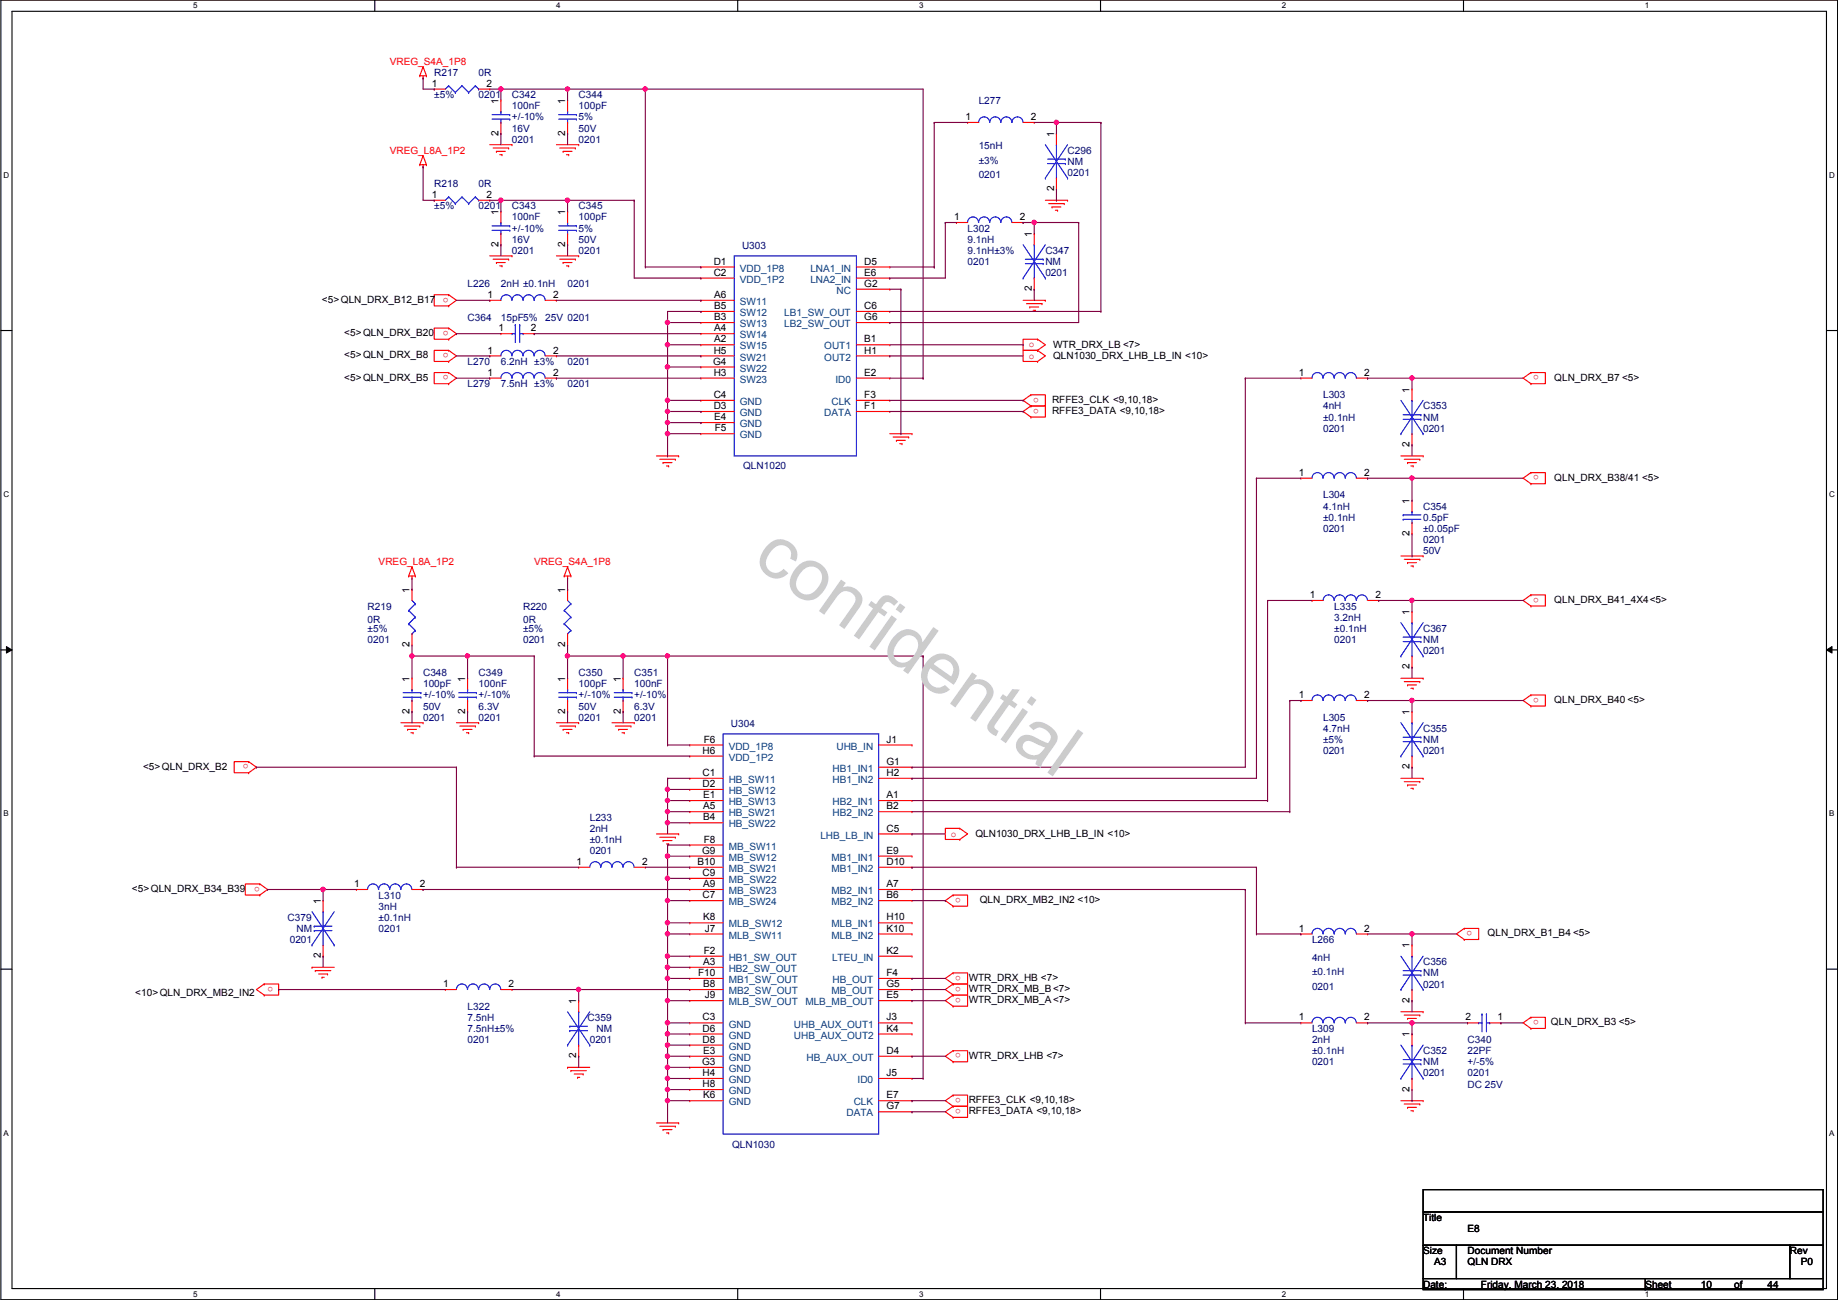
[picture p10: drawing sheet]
<svg xmlns="http://www.w3.org/2000/svg" width="420mm" height="297mm" viewBox="0 0 420 297" stroke-linecap="round" stroke-linejoin="round" font-family="sans-serif">
<defs><g id="words">
<text font-size="16.9" fill="#ccc" x="171.7" y="128.6" transform="rotate(35 171.7 128.6)">confidential</text>
<g font-size="2.3" fill="#f00">
<text x="89.1" y="14.8">VREG_S4A_1P8</text>
<text x="89.1" y="35.1">VREG_L8A_1P2</text>
<text x="102.6" y="68" transform="rotate(180 102.6 68)">o</text>
<text x="102.6" y="75.6" transform="rotate(180 102.6 75.6)">o</text>
<text x="102.6" y="80.7" transform="rotate(180 102.6 80.7)">o</text>
<text x="235.2" y="79.4">o</text>
<text x="235.2" y="81.9">o</text>
<text x="102.6" y="85.8" transform="rotate(180 102.6 85.8)">o</text>
<text x="351.7" y="85.8" transform="rotate(180 351.7 85.8)">o</text>
<text x="237.4" y="90.8" transform="rotate(180 237.4 90.8)">o</text>
<text x="237.4" y="93.4" transform="rotate(180 237.4 93.4)">o</text>
<text x="351.7" y="108.6" transform="rotate(180 351.7 108.6)">o</text>
<text x="86.6" y="129.1">VREG_L8A_1P2</text>
<text x="122.1" y="129.1">VREG_S4A_1P8</text>
<text x="351.7" y="136.6" transform="rotate(180 351.7 136.6)">o</text>
<text x="351.7" y="159.4" transform="rotate(180 351.7 159.4)">o</text>
<text x="56.8" y="174.7" transform="rotate(180 56.8 174.7)">o</text>
<text x="217.4" y="191.1">o</text>
<text x="59.4" y="202.6" transform="rotate(180 59.4 202.6)">o</text>
<text x="219.7" y="205.1" transform="rotate(180 219.7 205.1)">o</text>
<text x="336.5" y="212.8" transform="rotate(180 336.5 212.8)">o</text>
<text x="62.4" y="225.5" transform="rotate(180 62.4 225.5)">o</text>
<text x="219.7" y="222.9" transform="rotate(180 219.7 222.9)">o</text>
<text x="219.7" y="225.5" transform="rotate(180 219.7 225.5)">o</text>
<text x="219.7" y="228" transform="rotate(180 219.7 228)">o</text>
<text x="351.7" y="233.1" transform="rotate(180 351.7 233.1)">o</text>
<text x="219.7" y="240.7" transform="rotate(180 219.7 240.7)">o</text>
<text x="219.7" y="250.9" transform="rotate(180 219.7 250.9)">o</text>
<text x="219.7" y="253.4" transform="rotate(180 219.7 253.4)">o</text>
</g>
<g font-size="2.3" fill="#000080">
<text x="99.3" y="17.4">R217</text>
<text x="109.4" y="17.4">0R</text>
<text x="99.3" y="22.4">±5%</text>
<text x="109.4" y="22.4">0201</text>
<text x="117" y="22.4">C342</text>
<text x="132.3" y="22.4">C344</text>
<text x="223.7" y="23.7">L277</text>
<text x="117" y="25">100nF</text>
<text x="117" y="27.5">+/-10%</text>
<text x="132.3" y="25">100pF</text>
<text x="132.3" y="27.5">5%</text>
<text x="117" y="32.6">0201</text>
<text x="117" y="30.1">16V</text>
<text x="132.3" y="32.6">0201</text>
<text x="132.3" y="30.1">50V</text>
<text x="223.7" y="34.1">15nH</text>
<text x="244" y="35.1">C296</text>
<text x="223.7" y="37.4">±3%</text>
<text x="223.7" y="40.7">0201</text>
<text x="244" y="37.7">NM</text>
<text x="244" y="40.2">0201</text>
<text x="99.3" y="42.8">R218</text>
<text x="99.3" y="47.8">±5%</text>
<text x="109.4" y="42.8">0R</text>
<text x="109.4" y="47.8">0201</text>
<text x="117" y="47.8">C343</text>
<text x="132.3" y="47.8">C345</text>
<text x="117" y="50.4">100nF</text>
<text x="117" y="52.9">+/-10%</text>
<text x="132.3" y="50.4">100pF</text>
<text x="132.3" y="52.9">5%</text>
<text x="221.2" y="52.9">L302</text>
<text x="117" y="58">0201</text>
<text x="117" y="55.5">16V</text>
<text x="132.3" y="58">0201</text>
<text x="132.3" y="55.5">50V</text>
<text x="169.6" y="57">U303</text>
<text x="221.2" y="55.5">9.1nH</text>
<text x="221.2" y="58">9.1nH±3%</text>
<text x="239" y="58">C347</text>
<text x="106.9" y="65.6">L226</text>
<text x="114.5" y="65.6">2nH ±0.1nH</text>
<text x="129.7" y="65.6">0201</text>
<text x="221.2" y="60.5">0201</text>
<text x="239" y="60.5">NM</text>
<text x="239" y="63.1">0201</text>
<text x="106.9" y="73.2">C364</text>
<text x="114.5" y="73.2">15pF5%</text>
<text x="124.7" y="73.2">25V 0201</text>
<text x="106.9" y="83.4">L270</text>
<text x="114.5" y="83.4">6.2nH ±3%</text>
<text x="129.7" y="83.4">0201</text>
<text x="106.9" y="88.5">L279</text>
<text x="114.5" y="88.5">7.5nH ±3%</text>
<text x="129.7" y="88.5">0201</text>
<text x="302.5" y="91">L303</text>
<text x="302.5" y="93.6">4nH</text>
<text x="325.3" y="93.6">C353</text>
<text x="302.5" y="96.1">±0.1nH</text>
<text x="302.5" y="98.6">0201</text>
<text x="325.3" y="96.1">NM</text>
<text x="325.3" y="98.6">0201</text>
<text x="169.9" y="107.3">QLN1020</text>
<text x="302.5" y="113.9">L304</text>
<text x="302.5" y="116.4">4.1nH</text>
<text x="302.5" y="119">±0.1nH</text>
<text x="325.3" y="116.4">C354</text>
<text x="325.3" y="119">0.5pF</text>
<text x="302.5" y="121.5">0201</text>
<text x="325.3" y="124">0201</text>
<text x="325.3" y="121.5">±0.05pF</text>
<text x="325.3" y="126.6">50V</text>
<text x="84" y="139.3">R219</text>
<text x="84" y="142.3">0R</text>
<text x="119.6" y="139.3">R220</text>
<text x="119.6" y="142.3">0R</text>
<text x="305" y="139.3">L335</text>
<text x="305" y="141.8">3.2nH</text>
<text x="84" y="144.4">±5%</text>
<text x="84" y="146.9">0201</text>
<text x="119.6" y="144.4">±5%</text>
<text x="119.6" y="146.9">0201</text>
<text x="305" y="144.4">±0.1nH</text>
<text x="305" y="146.9">0201</text>
<text x="325.3" y="144.4">C367</text>
<text x="325.3" y="146.9">NM</text>
<text x="325.3" y="149.4">0201</text>
<text x="96.7" y="154.5">C348</text>
<text x="109.4" y="154.5">C349</text>
<text x="132.3" y="154.5">C350</text>
<text x="145" y="154.5">C351</text>
<text x="96.7" y="157.1">100pF</text>
<text x="96.7" y="159.6">+/-10%</text>
<text x="109.4" y="157.1">100nF</text>
<text x="109.4" y="159.6">+/-10%</text>
<text x="132.3" y="157.1">100pF</text>
<text x="132.3" y="159.6">+/-10%</text>
<text x="145" y="157.1">100nF</text>
<text x="145" y="159.6">+/-10%</text>
<text x="96.7" y="164.7">0201</text>
<text x="96.7" y="162.1">50V</text>
<text x="109.4" y="164.7">0201</text>
<text x="109.4" y="162.1">6.3V</text>
<text x="132.3" y="164.7">0201</text>
<text x="132.3" y="162.1">50V</text>
<text x="145" y="164.7">0201</text>
<text x="145" y="162.1">6.3V</text>
<text x="167.1" y="166.2">U304</text>
<text x="302.5" y="164.7">L305</text>
<text x="302.5" y="167.2">4.7nH</text>
<text x="325.3" y="167.2">C355</text>
<text x="302.5" y="169.8">±5%</text>
<text x="302.5" y="172.3">0201</text>
<text x="325.3" y="169.8">NM</text>
<text x="325.3" y="172.3">0201</text>
<text x="134.8" y="187.5">L233</text>
<text x="134.8" y="190.1">2nH</text>
<text x="134.8" y="192.6">±0.1nH</text>
<text x="134.8" y="195.2">0201</text>
<text x="86.6" y="205.3">L310</text>
<text x="86.6" y="207.9">3nH</text>
<text x="65.7" y="210.4">C379</text>
<text x="66.2" y="215.5">0201</text>
<text x="67.8" y="212.9">NM</text>
<text x="86.6" y="210.4">±0.1nH</text>
<text x="86.6" y="212.9">0201</text>
<text x="299.9" y="215.5">L266</text>
<text x="299.9" y="219.5">4nH</text>
<text x="325.3" y="220.6">C356</text>
<text x="299.9" y="222.8">±0.1nH</text>
<text x="299.9" y="226.1">0201</text>
<text x="325.3" y="223.1">NM</text>
<text x="325.3" y="225.6">0201</text>
<text x="106.9" y="230.7">L322</text>
<text x="106.9" y="233.3">7.5nH</text>
<text x="134.3" y="233.3">C359</text>
<text x="106.9" y="235.8">7.5nH±5%</text>
<text x="106.9" y="238.3">0201</text>
<text x="134.8" y="238.3">0201</text>
<text x="136.3" y="235.8">NM</text>
<text x="299.9" y="235.8">L309</text>
<text x="299.9" y="238.3">2nH</text>
<text x="335.5" y="238.3">C340</text>
<text x="299.9" y="240.9">±0.1nH</text>
<text x="299.9" y="243.4">0201</text>
<text x="325.3" y="240.9">C352</text>
<text x="325.3" y="243.4">NM</text>
<text x="325.3" y="246">0201</text>
<text x="335.5" y="240.9">22PF</text>
<text x="335.5" y="246">0201</text>
<text x="335.5" y="243.4">+/-5%</text>
<text x="335.5" y="248.5">DC 25V</text>
<text x="167.3" y="262.2">QLN1030</text>
</g>
<g font-size="2.3">
<text x="98.8" y="19.8">1</text>
<text x="111.2" y="19.8">2</text>
<text x="113.9" y="23.7" transform="rotate(-90 113.9 23.7)">1</text>
<text x="129.2" y="23.7" transform="rotate(-90 129.2 23.7)">1</text>
<text x="220.7" y="27.4">1</text>
<text x="235.7" y="27.4">2</text>
<text x="113.9" y="31" transform="rotate(-90 113.9 31)">2</text>
<text x="129.2" y="31" transform="rotate(-90 129.2 31)">2</text>
<text x="240.9" y="31.3" transform="rotate(-90 240.9 31.3)">1</text>
<text x="98.8" y="45.2">1</text>
<text x="111.2" y="45.2">2</text>
<text x="240.9" y="43.7" transform="rotate(-90 240.9 43.7)">2</text>
<text x="113.9" y="49.1" transform="rotate(-90 113.9 49.1)">1</text>
<text x="129.2" y="49.1" transform="rotate(-90 129.2 49.1)">1</text>
<text x="218.1" y="50.3">1</text>
<text x="233.1" y="50.3">2</text>
<text x="113.9" y="56.4" transform="rotate(-90 113.9 56.4)">2</text>
<text x="129.2" y="56.4" transform="rotate(-90 129.2 56.4)">2</text>
<text x="235.9" y="54.1" transform="rotate(-90 235.9 54.1)">1</text>
<text x="163.1" y="60.5">D1</text>
<text x="163.1" y="63">C2</text>
<text x="197.6" y="60.5">D5</text>
<text x="197.6" y="63">E6</text>
<text x="197.6" y="65.5">G2</text>
<text x="73.6" y="69.2">&lt;5&gt;QLN_DRX_B12_B17</text>
<text x="111.5" y="68.1">1</text>
<text x="126.4" y="68.1">2</text>
<text x="163.3" y="68.1">A6</text>
<text x="163.3" y="70.6">B5</text>
<text x="197.6" y="70.6">C6</text>
<text x="235.9" y="66.6" transform="rotate(-90 235.9 66.6)">2</text>
<text x="78.7" y="76.8">&lt;5&gt;QLN_DRX_B20</text>
<text x="114" y="75.7">1</text>
<text x="121.4" y="75.7">2</text>
<text x="163.3" y="73.2">B3</text>
<text x="163.3" y="75.7">A4</text>
<text x="197.6" y="73.2">G6</text>
<text x="78.7" y="81.9">&lt;5&gt;QLN_DRX_B8</text>
<text x="111.5" y="80.8">1</text>
<text x="126.4" y="80.8">2</text>
<text x="163" y="83.3">G4</text>
<text x="163.1" y="80.8">H5</text>
<text x="163.3" y="78.2">A2</text>
<text x="197.6" y="78.2">B1</text>
<text x="197.6" y="80.8">H1</text>
<text x="240.7" y="79.6">WTR_DRX_LB &lt;7&gt;</text>
<text x="240.7" y="82.1">QLN1030_DRX_LHB_LB_IN &lt;10&gt;</text>
<text x="78.7" y="87">&lt;5&gt;QLN_DRX_B5</text>
<text x="111.5" y="85.9">1</text>
<text x="126.4" y="85.9">2</text>
<text x="163.1" y="85.9">H3</text>
<text x="197.6" y="85.9">E2</text>
<text x="296.9" y="85.9">1</text>
<text x="311.9" y="85.9">2</text>
<text x="322.2" y="89.7" transform="rotate(-90 322.2 89.7)">1</text>
<text x="355.3" y="87">QLN_DRX_B7 &lt;5&gt;</text>
<text x="163.1" y="90.9">C4</text>
<text x="163.1" y="93.5">D3</text>
<text x="197.6" y="90.9">F3</text>
<text x="197.6" y="93.5">F1</text>
<text x="240.5" y="92">RFFE3_CLK &lt;9,10,18&gt;</text>
<text x="240.5" y="94.6">RFFE3_DATA &lt;9,10,18&gt;</text>
<text x="163.3" y="96">E4</text>
<text x="163.4" y="98.6">F5</text>
<text x="322.2" y="102.2" transform="rotate(-90 322.2 102.2)">2</text>
<text x="296.9" y="108.7">1</text>
<text x="311.9" y="108.7">2</text>
<text x="355.3" y="109.8">QLN_DRX_B38/41 &lt;5&gt;</text>
<text x="322.2" y="115.1" transform="rotate(-90 322.2 115.1)">1</text>
<text x="322.2" y="122.5" transform="rotate(-90 322.2 122.5)">2</text>
<text x="93.6" y="135.4" transform="rotate(-90 93.6 135.4)">1</text>
<text x="129.2" y="135.4" transform="rotate(-90 129.2 135.4)">1</text>
<text x="299.4" y="136.7">1</text>
<text x="314.4" y="136.7">2</text>
<text x="355.3" y="137.8">QLN_DRX_B41_4X4&lt;5&gt;</text>
<text x="322.2" y="140.5" transform="rotate(-90 322.2 140.5)">1</text>
<text x="93.6" y="147.9" transform="rotate(-90 93.6 147.9)">2</text>
<text x="129.2" y="147.9" transform="rotate(-90 129.2 147.9)">2</text>
<text x="93.6" y="155.7" transform="rotate(-90 93.6 155.7)">1</text>
<text x="106.3" y="155.7" transform="rotate(-90 106.3 155.7)">1</text>
<text x="129.2" y="155.7" transform="rotate(-90 129.2 155.7)">1</text>
<text x="141.9" y="155.7" transform="rotate(-90 141.9 155.7)">1</text>
<text x="322.2" y="153" transform="rotate(-90 322.2 153)">2</text>
<text x="296.9" y="159.5">1</text>
<text x="311.9" y="159.5">2</text>
<text x="355.3" y="160.6">QLN_DRX_B40 &lt;5&gt;</text>
<text x="93.6" y="163.1" transform="rotate(-90 93.6 163.1)">2</text>
<text x="106.3" y="163.1" transform="rotate(-90 106.3 163.1)">2</text>
<text x="129.2" y="163.1" transform="rotate(-90 129.2 163.1)">2</text>
<text x="141.9" y="163.1" transform="rotate(-90 141.9 163.1)">2</text>
<text x="322.2" y="163.4" transform="rotate(-90 322.2 163.4)">1</text>
<text x="160.6" y="172.2">H6</text>
<text x="160.9" y="169.7">F6</text>
<text x="202.6" y="169.7">J1</text>
<text x="32.7" y="175.9">&lt;5&gt;QLN_DRX_B2</text>
<text x="160.6" y="177.3">C1</text>
<text x="160.6" y="179.8">D2</text>
<text x="202.6" y="174.8">G1</text>
<text x="202.6" y="177.3">H2</text>
<text x="322.2" y="175.8" transform="rotate(-90 322.2 175.8)">2</text>
<text x="160.7" y="182.4">E1</text>
<text x="160.7" y="184.9">A5</text>
<text x="202.6" y="182.4">A1</text>
<text x="202.6" y="184.9">B2</text>
<text x="160.7" y="187.5">B4</text>
<text x="202.6" y="190">C5</text>
<text x="223" y="191.3">QLN1030_DRX_LHB_LB_IN &lt;10&gt;</text>
<text x="131.8" y="197.6">1</text>
<text x="146.8" y="197.6">2</text>
<text x="159.5" y="197.6">B10</text>
<text x="160.5" y="195.1">G9</text>
<text x="160.9" y="192.5">F8</text>
<text x="202.6" y="195.1">E9</text>
<text x="202.6" y="197.6">D10</text>
<text x="30.2" y="203.8">&lt;5&gt;QLN_DRX_B34_B39</text>
<text x="81" y="202.7">1</text>
<text x="96" y="202.7">2</text>
<text x="160.6" y="200.2">C9</text>
<text x="160.7" y="202.7">A9</text>
<text x="202.6" y="202.7">A7</text>
<text x="73.3" y="206.5" transform="rotate(-90 73.3 206.5)">1</text>
<text x="160.6" y="205.2">C7</text>
<text x="202.6" y="205.2">B6</text>
<text x="224" y="206.3">QLN_DRX_MB2_IN2 &lt;10&gt;</text>
<text x="160.7" y="210.3">K8</text>
<text x="161.1" y="212.9">J7</text>
<text x="202.6" y="210.3">H10</text>
<text x="202.6" y="212.9">K10</text>
<text x="296.9" y="212.9">1</text>
<text x="311.9" y="212.9">2</text>
<text x="340.1" y="214">QLN_DRX_B1_B4 &lt;5&gt;</text>
<text x="73.3" y="219" transform="rotate(-90 73.3 219)">2</text>
<text x="160.7" y="220.5">A3</text>
<text x="160.9" y="217.9">F2</text>
<text x="202.6" y="217.9">K2</text>
<text x="322.2" y="216.7" transform="rotate(-90 322.2 216.7)">1</text>
<text x="30.9" y="227.7">&lt;10&gt;QLN_DRX_MB2_IN2</text>
<text x="101.3" y="225.6">1</text>
<text x="116.3" y="225.6">2</text>
<text x="159.6" y="223">F10</text>
<text x="160.7" y="225.6">B8</text>
<text x="202.6" y="223">F4</text>
<text x="202.6" y="225.6">G5</text>
<text x="221.4" y="224.1">WTR_DRX_HB &lt;7&gt;</text>
<text x="221.4" y="226.7">WTR_DRX_MB_B&lt;7&gt;</text>
<text x="131.7" y="229.4" transform="rotate(-90 131.7 229.4)">1</text>
<text x="160.6" y="233.2">C3</text>
<text x="161.1" y="228.1">J9</text>
<text x="202.6" y="228.1">E5</text>
<text x="202.6" y="233.2">J3</text>
<text x="221.4" y="229.2">WTR_DRX_MB_A&lt;7&gt;</text>
<text x="296.9" y="233.2">1</text>
<text x="311.9" y="233.2">2</text>
<text x="322.2" y="229.2" transform="rotate(-90 322.2 229.2)">2</text>
<text x="335" y="233.2">2</text>
<text x="342.3" y="233.2">1</text>
<text x="160.6" y="235.7">D6</text>
<text x="160.6" y="238.3">D8</text>
<text x="202.6" y="235.7">K4</text>
<text x="322.2" y="237" transform="rotate(-90 322.2 237)">1</text>
<text x="354.5" y="234.3">QLN_DRX_B3 &lt;5&gt;</text>
<text x="131.7" y="241.9" transform="rotate(-90 131.7 241.9)">2</text>
<text x="160.5" y="243.3">G3</text>
<text x="160.6" y="245.9">H4</text>
<text x="160.7" y="240.8">E3</text>
<text x="202.6" y="240.8">D4</text>
<text x="202.6" y="245.9">J5</text>
<text x="221.4" y="241.9">WTR_DRX_LHB &lt;7&gt;</text>
<text x="160.6" y="248.4">H8</text>
<text x="160.7" y="251">K6</text>
<text x="202.6" y="251">E7</text>
<text x="322.2" y="249.5" transform="rotate(-90 322.2 249.5)">2</text>
<text x="202.6" y="253.5">G7</text>
<text x="221.4" y="252.1">RFFE3_CLK &lt;9,10,18&gt;</text>
<text x="221.4" y="254.6">RFFE3_DATA &lt;9,10,18&gt;</text>
<text x="325.3" y="279">Title</text>
<text x="335.5" y="281.5">E8</text>
<text x="325.3" y="286.6">Size</text>
<text x="335.5" y="286.6">Document Number</text>
<text x="409.1" y="286.6">Rev</text>
<text x="327.9" y="289.1">A3</text>
<text x="335.5" y="289.1">QLN DRX</text>
<text x="411.7" y="289.1">P0</text>
<text x="325.3" y="294.2">Date:</text>
<text x="338.5" y="294.2">Friday, March 23, 2018</text>
<text x="376.1" y="294.2">Sheet</text>
<text x="388.8" y="294.2">10</text>
<text x="396.4" y="294.2">of</text>
<text x="404.1" y="294.2">44</text>
</g>
<g font-size="2.3" fill="#004080">
<text x="169.1" y="62.1">VDD_1P8</text>
<text x="169.1" y="64.6">VDD_1P2</text>
<text x="185.2" y="62.1">LNA1_IN</text>
<text x="185.2" y="64.6">LNA2_IN</text>
<text x="169.1" y="69.7">SW11</text>
<text x="191.2" y="67.1">NC</text>
<text x="169.1" y="72.2">SW12</text>
<text x="169.1" y="74.8">SW13</text>
<text x="169.1" y="77.3">SW14</text>
<text x="179.3" y="72.2">LB1_SW_OUT</text>
<text x="179.3" y="74.8">LB2_SW_OUT</text>
<text x="169.1" y="79.8">SW15</text>
<text x="169.1" y="82.4">SW21</text>
<text x="188.4" y="79.8">OUT1</text>
<text x="188.4" y="82.4">OUT2</text>
<text x="169.1" y="84.9">SW22</text>
<text x="169.1" y="87.5">SW23</text>
<text x="191" y="87.5">ID0</text>
<text x="169.1" y="92.5">GND</text>
<text x="169.1" y="95.1">GND</text>
<text x="188.4" y="95.1">DATA</text>
<text x="190.1" y="92.5">CLK</text>
<text x="169.1" y="97.6">GND</text>
<text x="169.1" y="100.2">GND</text>
<text x="166.6" y="171.3">VDD_1P8</text>
<text x="166.6" y="173.8">VDD_1P2</text>
<text x="191.2" y="171.3">UHB_IN</text>
<text x="166.6" y="178.9">HB_SW11</text>
<text x="190.3" y="176.4">HB1_IN1</text>
<text x="190.3" y="178.9">HB1_IN2</text>
<text x="166.6" y="181.4">HB_SW12</text>
<text x="166.6" y="184">HB_SW13</text>
<text x="190.3" y="184">HB2_IN1</text>
<text x="166.6" y="186.5">HB_SW21</text>
<text x="166.6" y="189.1">HB_SW22</text>
<text x="187.5" y="191.6">LHB_LB_IN</text>
<text x="190.3" y="186.5">HB2_IN2</text>
<text x="166.6" y="194.1">MB_SW11</text>
<text x="166.6" y="196.7">MB_SW12</text>
<text x="190.1" y="196.7">MB1_IN1</text>
<text x="166.6" y="199.2">MB_SW21</text>
<text x="166.6" y="201.8">MB_SW22</text>
<text x="190.1" y="199.2">MB1_IN2</text>
<text x="166.6" y="204.3">MB_SW23</text>
<text x="166.6" y="206.8">MB_SW24</text>
<text x="190.1" y="204.3">MB2_IN1</text>
<text x="190.1" y="206.8">MB2_IN2</text>
<text x="166.6" y="214.5">MLB_SW11</text>
<text x="166.6" y="211.9">MLB_SW12</text>
<text x="190.1" y="211.9">MLB_IN1</text>
<text x="190.1" y="214.5">MLB_IN2</text>
<text x="166.6" y="219.5">HB1_SW_OUT</text>
<text x="190.2" y="219.5">LTEU_IN</text>
<text x="166.6" y="222.1">HB2_SW_OUT</text>
<text x="166.6" y="224.6">MB1_SW_OUT</text>
<text x="166.6" y="227.2">MB2_SW_OUT</text>
<text x="190.1" y="227.2">MB_OUT</text>
<text x="190.3" y="224.6">HB_OUT</text>
<text x="166.6" y="229.7">MLB_SW_OUT</text>
<text x="184.1" y="229.7">MLB_MB_OUT</text>
<text x="166.6" y="234.8">GND</text>
<text x="166.6" y="237.3">GND</text>
<text x="166.6" y="239.9">GND</text>
<text x="181.5" y="234.8">UHB_AUX_OUT1</text>
<text x="181.5" y="237.3">UHB_AUX_OUT2</text>
<text x="166.6" y="242.4">GND</text>
<text x="166.6" y="244.9">GND</text>
<text x="184.4" y="242.4">HB_AUX_OUT</text>
<text x="166.6" y="247.5">GND</text>
<text x="166.6" y="250">GND</text>
<text x="196" y="247.5">ID0</text>
<text x="166.6" y="252.6">GND</text>
<text x="193.5" y="255.1">DATA</text>
<text x="195.1" y="252.6">CLK</text>
</g>
<g font-size="1.8">
<text x="44.2" y="1.9">5</text>
<text x="127.1" y="1.9">4</text>
<text x="210.1" y="1.9">3</text>
<text x="293" y="1.9">2</text>
<text x="376" y="1.9">1</text>
<text x=".8" y="40.6">D</text>
<text x="418.2" y="40.6">D</text>
<text x=".8" y="113.6">C</text>
<text x="418.2" y="113.6">C</text>
<text x=".8" y="186.6">B</text>
<text x="418.2" y="186.6">B</text>
<text x=".8" y="259.5">A</text>
<text x="418.2" y="259.5">A</text>
<text x="44.2" y="296.3">5</text>
<text x="127.1" y="296.3">4</text>
<text x="210.1" y="296.3">3</text>
<text x="293" y="296.3">2</text>
<text x="376" y="296.3">1</text>
</g>
</g></defs>
<path d="M.2 0h419.9v297h-419.9zM2.7 2.6h414.8v291.8h-414.8z" fill="none" stroke="#000" stroke-width=".25"/>
<g fill="#fff">
<path d="M44.2 .3h1v2h-1z"/>
<path d="M44.2 294.7h1v2h-1z"/>
</g>
<path d="M85.7 0v2.6M85.7 294.4v2.6" fill="none" stroke="#000" stroke-width=".25"/>
<g fill="#fff">
<path d="M127.1 .3h1v2h-1z"/>
<path d="M127.1 294.7h1v2h-1z"/>
</g>
<path d="M168.6 0v2.6M168.6 294.4v2.6" fill="none" stroke="#000" stroke-width=".25"/>
<g fill="#fff">
<path d="M210.1 .3h1v2h-1z"/>
<path d="M210.1 294.7h1v2h-1z"/>
</g>
<path d="M251.6 0v2.6M251.6 294.4v2.6" fill="none" stroke="#000" stroke-width=".25"/>
<g fill="#fff">
<path d="M293 .3h1v2h-1z"/>
<path d="M293 294.7h1v2h-1z"/>
</g>
<path d="M334.5 0v2.6M334.5 294.4v2.6" fill="none" stroke="#000" stroke-width=".25"/>
<g fill="#fff">
<path d="M376 .3h1v2h-1z"/>
<path d="M376 294.7h1v2h-1z"/>
<path d="M.8 39h1.3v2h-1.3z"/>
<path d="M418.2 39h1.2v2h-1.2z"/>
<path d="M.8 112h1.3v2h-1.3z"/>
<path d="M418.2 112h1.2v2h-1.2z"/>
</g>
<path d="M.2 75.5h2.5M417.5 75.5h2.6" fill="none" stroke="#000" stroke-width=".25"/>
<g fill="#fff">
<path d="M.8 185h1.2v1.9h-1.2z"/>
<path d="M418.2 185h1.1v1.9h-1.1z"/>
</g>
<path d="M.2 148.5h2.5M417.5 148.5h2.6" fill="none" stroke="#000" stroke-width=".25"/>
<path d="M1.5 147.7l1.2 .8-1.2 .7zM417.5 148.5l1.3-.8v1.5z" fill="#000"/>
<path d="M1.5 147.7l1.2 .8-1.2 .7zM417.5 148.5l1.3-.8v1.5z" fill="none" stroke="#000" stroke-width=".23"/>
<g fill="#fff">
<path d="M.8 257.9h1.2v2h-1.2z"/>
<path d="M418.2 257.9h1.1v2h-1.1z"/>
</g>
<path d="M.2 221.4h2.5M417.5 221.4h2.6M325.3 271.8h91.5v5.1h-91.5zM325.3 276.9h91.5v7.6h-91.5zM325.3 284.5h7.6v7.6h-7.6zM325.3 292.1h50.8v2.6h-50.8zM332.9 284.5h76.2v7.6h-76.2zM376.1 292.1h40.7v2.6h-40.7zM409.1 284.5h7.7v7.6h-7.7z" fill="none" stroke="#000" stroke-width=".25"/>
<g fill="none" stroke="#f00" stroke-width=".25">
<path d="M96 17.3h.1M96 17.3h1.5M96.7 17.8h.1M96.7 15.3h.1M96.7 17.3v.5M96.7 15.3l-.7 2M96.7 15.3l.8 2M97.5 17.3h.1M96 37.6h.1M96 37.6h1.5M96.7 38.1h.1M96.7 35.6h.1"/>
<path d="M96.7 37.6v.5M96.7 35.6l-.7 2M96.7 35.6l.8 2M97.5 37.6h.1M99.3 20.4h.1M99.3 20.4h2.5M109.4 20.4h2.6M112 20.4h.1M112 33.1h5M112.7 33.8h3.6M113.5 34.6h.1M113.5 34.6h2"/>
<path d="M114.2 35.3h.6M114.5 22.9h.1M114.5 30.5h.1M114.5 22.9v2.5M114.5 28v2.5M114.8 35.3h.1M116.3 33.8h.1M117 33.1h.1M127.2 33.1h5.1M128 33.8h3.5M128.7 34.6h.1M128.7 34.6h2.1"/>
<path d="M129.5 35.3h.5M129.7 22.9h.1M129.7 30.5h.1M129.7 22.9v2.5M129.7 28v2.5M130 35.3h.1M131.5 33.8h.1M132.3 33.1h.1M221.2 28h.1M221.2 28h2.5M233.9 28h2.5M236.4 28h.1"/>
<path d="M241.5 30.5h.1M241.5 30.5v2.6M99.3 45.8h.1M99.3 45.8h2.5M109.4 45.8h2.6M112 45.8h.1M112 58.5h5M112.7 59.2h3.6M113.5 60h.1M113.5 60h2M114.5 48.3h.1M114.5 55.9h.1"/>
<path d="M114.5 48.3v2.5M114.5 53.4v2.5M116.3 59.2h.1M117 58.5h.1M127.2 58.5h5.1M128 59.2h3.5M128.7 60h.1M128.7 60h2.1M129.7 48.3h.1M129.7 55.9h.1M129.7 48.3v2.5M129.7 53.4v2.5"/>
<path d="M131.5 59.2h.1M132.3 58.5h.1M218.6 50.8h.1M218.6 50.8h2.6M231.3 50.8h2.6M233.9 50.8h.1M236.4 53.4h.1M236.4 53.4v2.5M239 45.8h5M239.7 46.5h3.6M240.5 47.3h.1M240.5 47.3h2"/>
<path d="M241.2 48h.6M241.5 43.2h.1M241.5 40.7v2.5M241.8 48h.1M243.3 46.5h.1M244 45.8h.1M102.6 77.5h.1M102.6 75h.1M102.6 75h-3.3v2.5h3.3M102.6 69.9h.1M102.6 67.4h.1M102.6 67.4h-3.3v2.5h3.3"/>
<path d="M102.6 75l1.7 1.2-1.7 1.3M102.6 67.4l1.7 1.2-1.7 1.3M112 68.6h.1M112 68.6h2.5M114.2 60.7h.6M114.5 76.2h.1M114.5 76.2h2.5M114.8 60.7h.1M119.6 76.2h2.5M122.1 76.2h.1M124.7 68.6h2.5M127.2 68.6h.1"/>
<path d="M129.5 60.7h.5M130 60.7h.1M160.2 61h.1M160.2 63.5h.1M160.2 68.6h.1M160.2 71.2h.1M160.2 73.7h.1M160.2 76.2h.1M160.2 78.8h.1M160.2 68.6h7.6M160.2 76.2h7.6M160.2 61h7.6"/>
<path d="M160.2 63.5h7.6M160.2 71.2h7.6M160.2 73.7h7.6M160.2 78.8h7.6M195.8 61h7.6M195.8 63.5h7.6M195.8 71.2h7.6M195.8 73.7h7.6M195.8 78.8h7.6M195.8 66.1h7.6M203.4 61h.1M203.4 63.5h.1"/>
<path d="M203.4 66.1h.1M203.4 71.2h.1M203.4 73.7h.1M203.4 78.8h.1M233.9 68.6h5.1M234.6 69.4h3.6M235.4 70.1h.1M235.4 70.1h2M236.2 70.9h.5M236.4 66.1h.1M236.4 63.5v2.6M236.7 70.9h.1"/>
<path d="M237.2 77.5h.1M237.2 77.5h-3.3v2.6h3.3M237.2 77.5l1.8 1.3-1.8 1.3M238.2 69.4h.1M239 68.6h.1M102.6 82.6h.1M102.6 80.1h.1M102.6 80.1h-3.3v2.5h3.3M102.6 87.7h.1M102.6 85.1h.1M102.6 85.1h-3.3v2.6h3.3M102.6 80.1l1.7 1.2-1.7 1.3"/>
<path d="M102.6 85.1l1.7 1.3-1.7 1.3M112 81.3h.1M112 86.4h.1M112 81.3h2.5M112 86.4h2.5M124.7 81.3h2.5M124.7 86.4h2.5M127.2 81.3h.1M127.2 86.4h.1M160.2 81.3h.1M160.2 83.9h.1M160.2 86.4h.1"/>
<path d="M160.2 91.5h.1M160.2 94h.1M160.2 96.6h.1M160.2 99.1h.1M160.2 99.1h7.6M160.2 81.3h7.6M160.2 83.9h7.6M160.2 86.4h7.6M160.2 91.5h7.6M160.2 94h7.6M160.2 96.6h7.6M195.8 81.3h7.6"/>
<path d="M195.8 86.4h7.6M195.8 91.5h7.6M195.8 94h7.6M203.4 81.3h.1M203.4 86.4h.1M203.4 91.5h.1M203.4 94h.1M203.4 99.1h5.1M204.2 99.9h3.5M207.7 99.9h.1M208.5 99.1h.1M235.7 92.8h.1"/>
<path d="M235.7 90.2h.1M235.7 90.2h3.3v2.6h-3.3M235.7 95.3h.1M235.7 92.8h3.3v2.5h-3.3M235.7 90.2l-1.8 1.3 1.8 1.3M235.7 92.8l-1.8 1.2 1.8 1.3M237.2 80.1h.1M237.2 82.6h.1M237.2 80.1h-3.3v2.5h3.3M237.2 80.1l1.8 1.2-1.8 1.3M297.4 86.4h.1M297.4 86.4h2.5"/>
<path d="M310.1 86.4h2.5M312.6 86.4h.1M322.8 88.9h.1M322.8 88.9v2.6M322.8 99.1v2.5M350 87.7h.1M350 85.1h.1M350 85.1h3.3v2.6h-3.3M350 85.1l-1.8 1.3 1.8 1.3M150.1 104.2h5M150.8 104.9h3.6M151.6 105.7h.1"/>
<path d="M151.6 105.7h2M152.3 106.5h.6M152.9 106.5h.1M154.4 104.9h.1M155.1 104.2h.1M204.9 100.6h.1M204.9 100.6h2.1M205.7 101.4h.5M206.2 101.4h.1M297.4 109.3h.1M297.4 109.3h2.5M310.1 109.3h2.5"/>
<path d="M312.6 109.3h.1M320.2 104.2h5.1M321 104.9h3.6M321.8 105.7h.1M321.8 105.7h2M322.5 106.5h.5M322.8 114.3h.1M322.8 101.6h.1M322.8 114.3v2.6M322.8 119.4v2.6M323 106.5h.1M324.6 104.9h.1"/>
<path d="M325.3 104.2h.1M350 110.5h.1M350 108h.1M350 108h3.3v2.5h-3.3M350 108l-1.8 1.3 1.8 1.2M93.4 131.6h.1M93.4 131.6h1.5M94.2 132.1h.1M94.2 129.6h.1M94.2 134.7h.1M94.2 131.6v.5M94.2 134.7v2.5"/>
<path d="M94.2 129.6l-.8 2M94.2 129.6l.7 2M94.9 131.6h.1M129 131.6h.1M129 131.6h1.5M129.7 132.1h.1M129.7 129.6h.1M129.7 134.7h.1M129.7 131.6v.5M129.7 134.7v2.5M129.7 129.6l-.7 2M129.7 129.6l.8 2"/>
<path d="M130.5 131.6h.1M299.9 137.2h.1M299.9 137.2h2.6M312.6 137.2h2.6M315.2 137.2h.1M320.2 127h5.1M321 127.8h3.6M321.8 128.6h.1M321.8 128.6h2M322.5 129.3h.5M322.8 122h.1M322.8 139.7h.1"/>
<path d="M322.8 139.7v2.6M323 129.3h.1M324.6 127.8h.1M325.3 127h.1M350 138.5h.1M350 135.9h.1M350 135.9h3.3v2.6h-3.3M350 135.9l-1.8 1.3 1.8 1.3M94.2 147.4h.1M94.2 155h.1M94.2 144.8v2.6M94.2 155v2.5"/>
<path d="M106.9 155h.1M106.9 155v2.5M129.7 155h.1M129.7 147.4h.1M129.7 144.8v2.6M129.7 155v2.5M142.4 155h.1M142.4 155v2.5M320.2 155h5.1M321 155.7h3.6M321.8 156.5h.1M321.8 156.5h2"/>
<path d="M322.5 157.3h.5M322.8 152.4h.1M322.8 149.9v2.5M323 157.3h.1M324.6 155.7h.1M325.3 155h.1M350 158.8h.1M350 158.8h3.3v2.5h-3.3M350 158.8l-1.8 1.3 1.8 1.2M56.8 176.6h.1M56.8 174h.1M56.8 174h-3.3v2.6h3.3"/>
<path d="M56.8 174l1.8 1.3-1.8 1.3M91.6 165.1h5.1M92.4 165.9h3.6M93.2 166.7h.1M93.2 166.7h2M93.9 167.4h.5M94.2 162.6h.1M94.2 160.1v2.5M94.4 167.4h.1M96 165.9h.1M96.7 165.1h.1M104.3 165.1h5.1"/>
<path d="M105.1 165.9h3.6M105.9 166.7h.1M105.9 166.7h2M106.6 167.4h.5M106.9 162.6h.1M106.9 160.1v2.5M107.1 167.4h.1M108.7 165.9h.1M109.4 165.1h.1M127.2 165.1h5.1M128 165.9h3.5M128.7 166.7h.1"/>
<path d="M128.7 166.7h2.1M129.5 167.4h.5M129.7 162.6h.1M129.7 160.1v2.5M130 167.4h.1M131.5 165.9h.1M132.3 165.1h.1M139.9 165.1h5.1M140.7 165.9h3.5M141.4 166.7h.1M141.4 166.7h2.1M142.2 167.4h.5"/>
<path d="M142.4 162.6h.1M142.4 160.1v2.5M142.7 167.4h.1M144.2 165.9h.1M145 165.1h.1M157.7 170.2h.1M157.7 172.8h.1M157.7 177.8h.1M157.7 177.8h7.6M157.7 170.2h7.6M157.7 172.8h7.6M200.9 177.8h7.6"/>
<path d="M200.9 170.2h7.6M200.9 175.3h7.6M208.5 170.2h.1M208.5 175.3h.1M208.5 177.8h.1M297.4 160.1h.1M297.4 160.1h2.5M310.1 160.1h2.5M312.6 160.1h.1M320.2 177.8h5.1M321 178.6h3.6M321.8 179.4h.1"/>
<path d="M321.8 179.4h2M322.8 162.6h.1M322.8 175.3h.1M322.8 162.6v2.5M322.8 172.8v2.5M324.6 178.6h.1M325.3 177.8h.1M350 161.3h.1M132.3 198.2h.1M132.3 198.2h2.5M145 198.2h2.5M147.5 198.2h.1"/>
<path d="M150.1 190.5h5M150.8 191.3h3.6M151.6 192.1h.1M151.6 192.1h2M152.3 192.8h.6M152.9 192.8h.1M154.4 191.3h.1M155.1 190.5h.1M157.7 180.4h.1M157.7 182.9h.1M157.7 185.5h.1M157.7 188h.1"/>
<path d="M157.7 193.1h.1M157.7 195.6h.1M157.7 198.2h.1M157.7 180.4h7.6M157.7 182.9h7.6M157.7 185.5h7.6M157.7 188h7.6M157.7 193.1h7.6M157.7 195.6h7.6M157.7 198.2h7.6M200.9 190.5h7.6M200.9 182.9h7.6"/>
<path d="M200.9 185.5h7.6M200.9 195.6h7.6M200.9 198.2h7.6M208.5 182.9h.1M208.5 185.5h.1M208.5 190.5h.1M208.5 195.6h.1M208.5 198.2h.1M219.4 189.3h.1M219.4 191.8h.1M219.4 189.3h-3.3v2.5h3.3M219.4 189.3l1.8 1.2-1.8 1.3"/>
<path d="M322.5 180.1h.5M323 180.1h.1M59.4 204.5h.1M59.4 202h.1M59.4 202h-3.3v2.5h3.3M59.4 202l1.8 1.2-1.8 1.3M73.9 205.8h.1M73.9 218.5h.1M73.9 205.8v2.5M73.9 215.9v2.6M81.5 203.2h.1M81.5 203.2h2.5"/>
<path d="M94.2 203.2h2.5M96.7 203.2h.1M157.7 200.7h.1M157.7 203.2h.1M157.7 205.8h.1M157.7 213.4h.1M157.7 210.9h.1M157.7 218.5h.1M157.7 200.7h7.6M157.7 203.2h7.6M157.7 205.8h7.6M157.7 213.4h7.6"/>
<path d="M157.7 210.9h7.6M157.7 218.5h7.6M200.9 203.2h7.6M200.9 205.8h7.6M200.9 213.4h7.6M200.9 210.9h7.6M200.9 218.5h7.6M208.5 203.2h.1M208.5 205.8h.1M208.5 210.9h.1M208.5 213.4h.1M208.5 218.5h.1"/>
<path d="M217.9 207.1h.1M217.9 204.5h.1M217.9 204.5h3.3v2.6h-3.3M217.9 204.5l-1.8 1.3 1.8 1.3M297.4 213.4h.1M297.4 213.4h2.5M310.1 213.4h2.5M312.6 213.4h.1M322.8 215.9h.1M322.8 215.9v2.6M334.7 214.7h.1M334.7 212.1h.1"/>
<path d="M334.7 212.1h3.3v2.6h-3.3M334.7 212.1l-1.8 1.3 1.8 1.3M60.4 227.4h.1M60.4 224.8h.1M60.4 224.8h3.3v2.6h-3.3M60.4 224.8l-1.8 1.3 1.8 1.3M71.3 221h.1M71.3 221h5.1M72.1 221.8h.1M72.1 221.8h3.5M72.8 222.5h2.1M73.6 223.3h.1"/>
<path d="M73.6 223.3h.5M74.9 222.5h.1M101.8 226.1h.1M101.8 226.1h2.5M114.5 226.1h2.5M117 226.1h.1M132.3 228.6h.1M132.3 228.6v2.6M132.3 238.8v2.5M157.7 221h.1M157.7 223.6h.1M157.7 226.1h.1"/>
<path d="M157.7 228.6h.1M157.7 233.7h.1M157.7 236.3h.1M157.7 238.8h.1M157.7 221h7.6M157.7 233.7h7.6M157.7 223.6h7.6M157.7 226.1h7.6M157.7 228.6h7.6M157.7 236.3h7.6M157.7 238.8h7.6M200.9 233.7h7.6"/>
<path d="M200.9 223.6h7.6M200.9 226.1h7.6M200.9 228.6h7.6M200.9 236.3h7.6M208.5 223.6h.1M208.5 226.1h.1M208.5 228.6h.1M208.5 233.7h.1M208.5 236.3h.1M217.9 224.8h.1M217.9 222.3h.1M217.9 222.3h3.3v2.5h-3.3"/>
<path d="M217.9 227.4h.1M217.9 224.8h3.3v2.6h-3.3M217.9 229.9h.1M217.9 227.4h3.3v2.5h-3.3M217.9 222.3l-1.8 1.3 1.8 1.2M217.9 224.8l-1.8 1.3 1.8 1.3M217.9 227.4l-1.8 1.2 1.8 1.3M297.4 233.7h.1M297.4 233.7h2.5M310.1 233.7h2.5M312.6 233.7h.1M320.2 231.2h5.1"/>
<path d="M321 231.9h3.6M321.8 232.7h.1M321.8 232.7h2M322.5 233.5h.5M322.8 228.6h.1M322.8 236.3h.1M322.8 226.1v2.5M322.8 236.3v2.5M323 233.5h.1M324.6 231.9h.1M325.3 231.2h.1M335.5 233.7h.1"/>
<path d="M335.5 233.7h2.5M340.6 233.7h2.5M343.1 233.7h.1M350 235h.1M350 232.5h.1M350 232.5h3.3v2.5h-3.3M350 232.5l-1.8 1.2 1.8 1.3M129.7 243.9h.1M129.7 243.9h5.1M130.5 244.6h.1M130.5 244.6h3.6M131.3 245.4h2"/>
<path d="M132 246.2h.1M132 246.2h.5M132.3 241.3h.1M133.3 245.4h.1M150.1 256.6h5M150.8 257.3h3.6M151.6 258.1h.1M151.6 258.1h2M152.3 258.9h.6M152.9 258.9h.1M154.4 257.3h.1M155.1 256.6h.1"/>
<path d="M157.7 241.3h.1M157.7 243.9h.1M157.7 246.4h.1M157.7 249h.1M157.7 251.5h.1M157.7 251.5h7.6M157.7 243.9h7.6M157.7 241.3h7.6M157.7 246.4h7.6M157.7 249h7.6M200.9 251.5h7.6M200.9 241.3h7.6"/>
<path d="M200.9 246.4h7.6M200.9 254h7.6M208.5 241.3h.1M208.5 246.4h.1M208.5 251.5h.1M208.5 254h.1M217.9 242.6h.1M217.9 240.1h.1M217.9 240.1h3.3v2.5h-3.3M217.9 252.8h.1M217.9 250.2h.1M217.9 250.2h3.3v2.6h-3.3"/>
<path d="M217.9 255.3h.1M217.9 252.8h3.3v2.5h-3.3M217.9 240.1l-1.8 1.2 1.8 1.3M217.9 250.2l-1.8 1.3 1.8 1.3M217.9 252.8l-1.8 1.2 1.8 1.3M320.2 251.5h5.1M321 252.3h3.6M321.8 253h.1M321.8 253h2M322.5 253.8h.5M322.8 249h.1M322.8 246.4v2.6"/>
<path d="M323 253.8h.1M324.6 252.3h.1M325.3 251.5h.1"/>
</g>
<g fill="none" stroke="#00f" stroke-width=".25">
<path d="M102.6 19.6h.1M102.6 19.6l-.8 .8M102.6 19.6l1.5 1.5M105.6 19.6h.1M105.6 19.6l-1.5 1.5M105.6 19.6l1.5 1.5M108.7 19.6h.1M108.7 19.6l-1.6 1.5M108.7 19.6l.7 .8M104.1 21.1h.1M107.1 21.1h.1M109.4 20.4h.1"/>
<path d="M112.5 26.2h4M112.5 27.2h4M114.5 25.4h.1M114.5 28h.1M114.5 25.4v.8M114.5 27.2v.8M116.5 26.2h.1M116.5 27.2h.1M127.7 26.2h4.1M127.7 27.2h4.1M129.7 25.4h.1M129.7 28h.1"/>
<path d="M129.7 25.4v.8M129.7 27.2v.8M131.8 26.2h.1M131.8 27.2h.1M223.7 28a1.25 1.25 0 0 1 1.3-1.3 1.25 1.25 0 0 1 1.2 1.3M226.3 28a1.25 1.25 0 0 1 1.2-1.3 1.25 1.25 0 0 1 1.3 1.3M228.8 28a1.25 1.25 0 0 1 1.2-1.3 1.25 1.25 0 0 1 1.3 1.3M231.3 28a1.25 1.25 0 0 1 1.3-1.3 1.25 1.25 0 0 1 1.2 1.3M239 33.1l5 7.6M239.5 36.4h4M239.5 37.4h4M241.5 33.1h.1"/>
<path d="M241.5 33.1v3.3M241.5 37.4v3.3M243.5 36.4h.1M243.5 37.4h.1M244 33.1l-5 7.6M102.6 45h.1M102.6 45l-.8 .8M102.6 45l1.5 1.5M104.1 46.5h.1M105.6 45h.1M105.6 45l-1.5 1.5M105.6 45l1.5 1.5"/>
<path d="M107.1 46.5h.1M108.7 45h.1M108.7 45l-1.6 1.5M108.7 45l.7 .8M109.4 45.8h.1M112.5 51.6h4M112.5 52.6h4M114.5 50.8h.1M114.5 53.4h.1M114.5 50.8v.8M114.5 52.6v.8M116.5 51.6h.1"/>
<path d="M116.5 52.6h.1M127.7 51.6h4.1M127.7 52.6h4.1M129.7 50.8h.1M129.7 53.4h.1M129.7 50.8v.8M129.7 52.6v.8M131.8 51.6h.1M131.8 52.6h.1M167.8 58.5h28v45.7h-28zM221.2 50.8a1.25 1.25 0 0 1 1.2-1.2 1.25 1.25 0 0 1 1.3 1.2M223.7 50.8a1.25 1.25 0 0 1 1.3-1.2 1.25 1.25 0 0 1 1.2 1.2"/>
<path d="M226.3 50.8a1.25 1.25 0 0 1 1.2-1.2 1.25 1.25 0 0 1 1.3 1.2M228.8 50.8a1.25 1.25 0 0 1 1.2-1.2 1.25 1.25 0 0 1 1.3 1.2M233.9 55.9l5.1 7.6M234.4 59.2h4.1M236.4 55.9h.1M236.4 55.9v3.3M238.5 59.2h.1M239 40.7h.1M239 55.9l-5.1 7.6M241.5 40.7h.1M244 40.7h.1M114.5 68.6a1.25 1.25 0 0 1 1.2-1.2 1.25 1.25 0 0 1 1.3 1.2"/>
<path d="M117 68.6a1.25 1.25 0 0 1 1.3-1.2 1.25 1.25 0 0 1 1.2 1.2 1.27 1.27 0 0 1 1.3-1.2 1.27 1.27 0 0 1 1.3 1.2M117 76.2h.1M117 76.2h.8M117.8 74.2h.1M117.8 74.2v4.1M118.8 74.2h.1M118.8 74.2v4.1M118.8 76.2h.8M119.6 76.2h.1M122.1 68.6a1.25 1.25 0 0 1 1.3-1.2 1.25 1.25 0 0 1 1.2 1.2M233.9 63.5h.1M234.4 60.2h4.1"/>
<path d="M236.4 63.5h.1M236.4 60.2v3.3M238.5 60.2h.1M239 63.5h.1M114.5 81.3a1.25 1.25 0 0 1 1.2-1.2 1.25 1.25 0 0 1 1.3 1.2M114.5 86.4a1.25 1.25 0 0 1 1.2-1.3 1.25 1.25 0 0 1 1.3 1.3M117 81.3a1.25 1.25 0 0 1 1.3-1.2 1.25 1.25 0 0 1 1.2 1.2 1.27 1.27 0 0 1 1.3-1.2 1.27 1.27 0 0 1 1.3 1.2M117 86.4a1.25 1.25 0 0 1 1.3-1.3 1.25 1.25 0 0 1 1.2 1.3 1.27 1.27 0 0 1 1.3-1.3 1.27 1.27 0 0 1 1.3 1.3M122.1 81.3a1.25 1.25 0 0 1 1.3-1.2 1.25 1.25 0 0 1 1.2 1.2M122.1 86.4a1.25 1.25 0 0 1 1.3-1.3 1.25 1.25 0 0 1 1.2 1.3M299.9 86.4a1.25 1.25 0 0 1 1.3-1.3 1.25 1.25 0 0 1 1.2 1.3 1.27 1.27 0 0 1 1.3-1.3 1.27 1.27 0 0 1 1.3 1.3M305 86.4a1.25 1.25 0 0 1 1.2-1.3 1.25 1.25 0 0 1 1.3 1.3 1.27 1.27 0 0 1 1.3-1.3 1.27 1.27 0 0 1 1.2 1.3"/>
<path d="M320.2 99.1h.1M320.2 91.5l5.1 7.6M320.7 94.8h4.1M320.7 95.8h4.1M322.8 91.5h.1M322.8 99.1h.1M322.8 91.5v3.3M322.8 95.8v3.3M324.8 94.8h.1M324.8 95.8h.1M325.3 99.1h.1M325.3 91.5l-5.1 7.6"/>
<path d="M299.9 109.3a1.25 1.25 0 0 1 1.3-1.3 1.25 1.25 0 0 1 1.2 1.3 1.27 1.27 0 0 1 1.3-1.3 1.27 1.27 0 0 1 1.3 1.3M305 109.3a1.25 1.25 0 0 1 1.2-1.3 1.25 1.25 0 0 1 1.3 1.3 1.27 1.27 0 0 1 1.3-1.3 1.27 1.27 0 0 1 1.2 1.3M320.7 117.6h.1M320.7 118.7h.1M320.7 117.6h4.1M320.7 118.7h4.1M322.8 116.9h.1M322.8 119.4h.1M322.8 116.9v.7M322.8 118.7v.7M93.4 139.5h.1M93.4 139.5l1.5 1.5"/>
<path d="M94.2 137.2l.7 .8M94.9 138h.1M94.9 138l-1.5 1.5M129 139.5h.1M129 139.5l1.5 1.5M129.7 137.2l.8 .8M130.5 138h.1M130.5 138l-1.5 1.5M302.5 137.2a1.25 1.25 0 0 1 1.2-1.3 1.25 1.25 0 0 1 1.3 1.3M305 137.2a1.25 1.25 0 0 1 1.2-1.3 1.25 1.25 0 0 1 1.3 1.3 1.27 1.27 0 0 1 1.3-1.3 1.27 1.27 0 0 1 1.2 1.3M310.1 137.2a1.25 1.25 0 0 1 1.2-1.3 1.25 1.25 0 0 1 1.3 1.3M92.1 158.3h4.1"/>
<path d="M92.1 159.3h4.1M93.4 142.5h.1M93.4 142.5l1.5 1.6M94.2 144.8h.1M94.2 157.5h.1M94.2 157.5v.8M94.2 159.3v.8M94.9 141h.1M94.9 144.1h.1M94.9 141l-1.5 1.5M94.9 144.1l-.7 .7M96.2 158.3h.1"/>
<path d="M96.2 159.3h.1M104.8 158.3h4.1M104.8 159.3h4.1M106.9 157.5h.1M106.9 157.5v.8M106.9 159.3v.8M108.9 158.3h.1M108.9 159.3h.1M127.7 158.3h4.1M127.7 159.3h4.1M129 142.5h.1M129 142.5l1.5 1.6"/>
<path d="M129.7 157.5h.1M129.7 144.8h.1M129.7 157.5v.8M129.7 159.3v.8M130.5 141h.1M130.5 144.1h.1M130.5 141l-1.5 1.5M130.5 144.1l-.8 .7M131.8 158.3h.1M131.8 159.3h.1M140.4 158.3h4.1M140.4 159.3h4.1"/>
<path d="M142.4 157.5h.1M142.4 157.5v.8M142.4 159.3v.8M144.5 158.3h.1M144.5 159.3h.1M320.2 149.9h.1M320.2 142.3l5.1 7.6M320.7 145.6h4.1M320.7 146.6h4.1M322.8 142.3h.1M322.8 149.9h.1M322.8 142.3v3.3"/>
<path d="M322.8 146.6v3.3M324.8 145.6h.1M324.8 146.6h.1M325.3 149.9h.1M325.3 142.3l-5.1 7.6M94.2 160.1h.1M106.9 160.1h.1M129.7 160.1h.1M142.4 160.1h.1M165.3 167.7h35.6v91.4h-35.6zM299.9 160.1a1.25 1.25 0 0 1 1.3-1.3 1.25 1.25 0 0 1 1.2 1.3 1.27 1.27 0 0 1 1.3-1.3 1.27 1.27 0 0 1 1.3 1.3M305 160.1a1.25 1.25 0 0 1 1.2-1.3 1.25 1.25 0 0 1 1.3 1.3 1.27 1.27 0 0 1 1.3-1.3 1.27 1.27 0 0 1 1.2 1.3"/>
<path d="M320.2 172.8h.1M320.2 165.1l5.1 7.7M320.7 168.4h4.1M320.7 169.5h4.1M322.8 165.1h.1M322.8 172.8h.1M322.8 165.1v3.3M322.8 169.5v3.3M324.8 168.4h.1M324.8 169.5h.1M325.3 172.8h.1M325.3 165.1l-5.1 7.7"/>
<path d="M134.8 198.2a1.25 1.25 0 0 1 1.3-1.3 1.25 1.25 0 0 1 1.2 1.3M137.4 198.2a1.25 1.25 0 0 1 1.2-1.3 1.25 1.25 0 0 1 1.3 1.3M139.9 198.2a1.25 1.25 0 0 1 1.2-1.3 1.25 1.25 0 0 1 1.3 1.3 1.27 1.27 0 0 1 1.3-1.3 1.27 1.27 0 0 1 1.2 1.3M71.3 215.9h.1M71.3 208.3l5.1 7.6M71.8 211.6h.1M71.8 212.6h.1M71.8 211.6h4.1M71.8 212.6h4.1M73.9 208.3h.1M73.9 215.9h.1M73.9 208.3v3.3"/>
<path d="M73.9 212.6v3.3M76.4 215.9h.1M76.4 208.3l-5.1 7.6M84 203.2a1.25 1.25 0 0 1 1.3-1.2 1.25 1.25 0 0 1 1.2 1.2M86.6 203.2a1.25 1.25 0 0 1 1.2-1.2 1.25 1.25 0 0 1 1.3 1.2M89.1 203.2a1.25 1.25 0 0 1 1.2-1.2 1.25 1.25 0 0 1 1.3 1.2M91.6 203.2a1.25 1.25 0 0 1 1.3-1.2 1.25 1.25 0 0 1 1.2 1.2M299.9 213.4a1.25 1.25 0 0 1 1.3-1.3 1.25 1.25 0 0 1 1.2 1.3 1.27 1.27 0 0 1 1.3-1.3 1.27 1.27 0 0 1 1.3 1.3M305 213.4a1.25 1.25 0 0 1 1.2-1.3 1.25 1.25 0 0 1 1.3 1.3 1.27 1.27 0 0 1 1.3-1.3 1.27 1.27 0 0 1 1.2 1.3M320.2 218.5l5.1 7.6M322.8 218.5h.1M322.8 218.5v3.3"/>
<path d="M325.3 218.5l-5.1 7.6M104.3 226.1a1.25 1.25 0 0 1 1.3-1.3 1.25 1.25 0 0 1 1.2 1.3M106.9 226.1a1.25 1.25 0 0 1 1.2-1.3 1.25 1.25 0 0 1 1.3 1.3M109.4 226.1a1.25 1.25 0 0 1 1.3-1.3 1.25 1.25 0 0 1 1.2 1.3M112 226.1a1.25 1.25 0 0 1 1.2-1.3 1.25 1.25 0 0 1 1.3 1.3M129.7 238.8h.1M129.7 231.2l5.1 7.6M130.2 234.5h.1M130.2 235.5h.1M130.2 234.5h4.1M130.2 235.5h4.1M132.3 231.2h.1"/>
<path d="M132.3 238.8h.1M132.3 231.2v3.3M132.3 235.5v3.3M134.8 238.8h.1M134.8 231.2l-5.1 7.6M299.9 233.7a1.25 1.25 0 0 1 1.3-1.2 1.25 1.25 0 0 1 1.2 1.2 1.27 1.27 0 0 1 1.3-1.2 1.27 1.27 0 0 1 1.3 1.2M305 233.7a1.25 1.25 0 0 1 1.2-1.2 1.25 1.25 0 0 1 1.3 1.2 1.27 1.27 0 0 1 1.3-1.2 1.27 1.27 0 0 1 1.2 1.2M320.2 226.1h.1M320.2 238.8l5.1 7.6M320.7 221.8h4.1M320.7 222.8h4.1M322.8 226.1h.1"/>
<path d="M322.8 238.8h.1M322.8 222.8v3.3M322.8 238.8v3.3M324.8 221.8h.1M324.8 222.8h.1M325.3 226.1h.1M325.3 238.8l-5.1 7.6M338 233.7h.1M338 233.7h.8M338.8 231.7h.1M338.8 231.7v4.1M339.8 231.7h.1"/>
<path d="M339.8 231.7v4.1M339.8 233.7h.8M340.6 233.7h.1M320.2 246.4h.1M320.7 242.1h4.1M320.7 243.1h4.1M322.8 246.4h.1M322.8 243.1v3.3M324.8 242.1h.1M324.8 243.1h.1M325.3 246.4h.1"/>
</g>
<path d="M284.7 86.4h.1M284.7 86.4v88.9h-76.2M284.7 86.4h12.7M312.6 86.4h.1M312.6 86.4h10.2M208.5 175.3h.1" fill="none" stroke="#800040" stroke-width=".25"/>
<circle cx="322.8" cy="86.4" r=".49" fill="#f0f"/>
<circle cx="322.8" cy="86.4" r=".49" fill="none" stroke="#f0f" stroke-width=".25"/>
<path d="M322.8 86.4h.1M322.8 86.4v2.5M322.8 86.4h25.4M312.6 109.3h.1M312.6 109.3h10.2M322.8 101.6h.1M322.8 101.6v2.6" fill="none" stroke="#800040" stroke-width=".25"/>
<circle cx="322.8" cy="109.2" r=".49" fill="#f0f"/>
<circle cx="322.8" cy="109.2" r=".49" fill="none" stroke="#f0f" stroke-width=".25"/>
<path d="M322.8 114.3h.1M322.8 109.3h.1M322.8 109.3v5M322.8 109.3h25.4M322.8 127h.1M322.8 122v5M312.6 160.1h.1M312.6 160.1h10.2" fill="none" stroke="#800040" stroke-width=".25"/>
<circle cx="322.8" cy="160" r=".49" fill="#f0f"/>
<circle cx="322.8" cy="160" r=".49" fill="none" stroke="#f0f" stroke-width=".25"/>
<g fill="none" stroke="#800040" stroke-width=".25">
<path d="M152.6 73.7h.1M152.6 78.8h.1M152.6 73.7h7.6M152.6 73.7v5.1M287.2 109.3h.1M287.2 109.3v68.5h-78.7M287.2 109.3h10.2M208.5 177.8h.1M208.5 198.2h.1M208.5 185.5h86.3M208.5 198.2h78.7M294.8 185.5h.1"/>
<path d="M287.2 213.4h10.2M297.4 213.4h.1M322.8 213.4h.1M322.8 213.4v2.5M322.8 213.4h10.1M322.8 228.6h.1M322.8 228.6v2.6"/>
</g>
<circle cx="152.6" cy="73.7" r=".49" fill="#f0f"/>
<circle cx="152.6" cy="73.7" r=".49" fill="none" stroke="#f0f" stroke-width=".25"/>
<circle cx="152.6" cy="78.8" r=".49" fill="#f0f"/>
<circle cx="152.6" cy="78.8" r=".49" fill="none" stroke="#f0f" stroke-width=".25"/>
<path d="M152.6 233.7h.1M152.6 233.7h5.1M152.6 233.7v2.6" fill="none" stroke="#800040" stroke-width=".25"/>
<circle cx="152.6" cy="236.2" r=".49" fill="#f0f"/>
<circle cx="152.6" cy="236.2" r=".49" fill="none" stroke="#f0f" stroke-width=".25"/>
<circle cx="152.6" cy="233.7" r=".49" fill="#f0f"/>
<circle cx="152.6" cy="233.7" r=".49" fill="none" stroke="#f0f" stroke-width=".25"/>
<path d="M152.6 251.5h.1M152.6 251.5h5.1" fill="none" stroke="#800040" stroke-width=".25"/>
<circle cx="152.6" cy="251.5" r=".49" fill="#f0f"/>
<circle cx="152.6" cy="251.5" r=".49" fill="none" stroke="#f0f" stroke-width=".25"/>
<path d="M152.6 249h.1M152.6 243.9h.1M152.6 249h5.1M152.6 243.9v2.5M152.6 249v2.5M152.6 243.9h5.1" fill="none" stroke="#800040" stroke-width=".25"/>
<circle cx="152.6" cy="246.4" r=".49" fill="#f0f"/>
<circle cx="152.6" cy="246.4" r=".49" fill="none" stroke="#f0f" stroke-width=".25"/>
<path d="M152.6 241.3h.1M152.6 241.3h5.1M152.6 241.3v2.6" fill="none" stroke="#800040" stroke-width=".25"/>
<circle cx="152.6" cy="243.9" r=".49" fill="#f0f"/>
<circle cx="152.6" cy="243.9" r=".49" fill="none" stroke="#f0f" stroke-width=".25"/>
<circle cx="152.6" cy="241.3" r=".49" fill="#f0f"/>
<circle cx="152.6" cy="241.3" r=".49" fill="none" stroke="#f0f" stroke-width=".25"/>
<path d="M152.6 238.8h.1M152.6 238.8h5.1M152.6 238.8v2.5" fill="none" stroke="#800040" stroke-width=".25"/>
<circle cx="152.6" cy="238.8" r=".49" fill="#f0f"/>
<circle cx="152.6" cy="238.8" r=".49" fill="none" stroke="#f0f" stroke-width=".25"/>
<path d="M152.6 236.3h.1M152.6 236.3h5.1M152.6 236.3v2.5M152.6 246.4h.1M152.6 246.4v2.6M152.6 246.4h5.1" fill="none" stroke="#800040" stroke-width=".25"/>
<circle cx="152.6" cy="248.9" r=".49" fill="#f0f"/>
<circle cx="152.6" cy="248.9" r=".49" fill="none" stroke="#f0f" stroke-width=".25"/>
<g fill="none" stroke="#800040" stroke-width=".25">
<path d="M152.6 78.8h.1M152.6 78.8v5.1M152.6 78.8h7.6M152.6 83.9h.1M152.6 83.9h7.6M129.7 134.7h.1M129.7 132.1v2.6M152.6 170.2h.1M152.6 170.2h5.1M208.5 223.6h.1M208.5 226.1h.1M208.5 228.6h.1"/>
<path d="M208.5 223.6h7.6M208.5 226.1h7.6M208.5 228.6h7.6M152.6 251.5h.1M152.6 251.5v5.1"/>
</g>
<circle cx="152.6" cy="83.8" r=".49" fill="#f0f"/>
<circle cx="152.6" cy="83.8" r=".49" fill="none" stroke="#f0f" stroke-width=".25"/>
<path d="M152.6 91.5h.1M152.6 83.9v7.6M152.6 177.8h.1M152.6 177.8v2.6M152.6 177.8h5.1M208.5 241.3h.1M208.5 251.5h.1M208.5 254h.1M208.5 241.3h7.6M208.5 251.5h7.6M208.5 254h7.6" fill="none" stroke="#800040" stroke-width=".25"/>
<circle cx="152.6" cy="180.4" r=".49" fill="#f0f"/>
<circle cx="152.6" cy="180.4" r=".49" fill="none" stroke="#f0f" stroke-width=".25"/>
<path d="M152.6 188h.1M152.6 185.5h.1M152.6 188h5.1M152.6 185.5h5.1M152.6 185.5v2.5" fill="none" stroke="#800040" stroke-width=".25"/>
<circle cx="152.6" cy="188" r=".49" fill="#f0f"/>
<circle cx="152.6" cy="188" r=".49" fill="none" stroke="#f0f" stroke-width=".25"/>
<circle cx="152.6" cy="185.4" r=".49" fill="#f0f"/>
<circle cx="152.6" cy="185.4" r=".49" fill="none" stroke="#f0f" stroke-width=".25"/>
<path d="M152.6 182.9h.1M152.6 182.9h5.1" fill="none" stroke="#800040" stroke-width=".25"/>
<circle cx="152.6" cy="182.9" r=".49" fill="#f0f"/>
<circle cx="152.6" cy="182.9" r=".49" fill="none" stroke="#f0f" stroke-width=".25"/>
<path d="M152.6 182.9h.1M152.6 180.4h.1M152.6 188h.1M152.6 193.1h.1M152.6 195.6h.1M152.6 180.4v5.1M152.6 188v2.5M152.6 193.1v2.5M152.6 180.4h5.1M152.6 193.1h5.1M152.6 195.6h5.1" fill="none" stroke="#800040" stroke-width=".25"/>
<circle cx="152.6" cy="195.6" r=".49" fill="#f0f"/>
<circle cx="152.6" cy="195.6" r=".49" fill="none" stroke="#f0f" stroke-width=".25"/>
<path d="M152.6 195.6v5.1M152.6 200.7h.1M152.6 210.9h.1M152.6 213.4h.1M152.6 210.9v2.5M152.6 210.9h5.1M152.6 213.4h5.1" fill="none" stroke="#800040" stroke-width=".25"/>
<circle cx="152.6" cy="213.4" r=".49" fill="#f0f"/>
<circle cx="152.6" cy="213.4" r=".49" fill="none" stroke="#f0f" stroke-width=".25"/>
<path d="M152.6 213.4h.1M152.6 213.4v5.1" fill="none" stroke="#800040" stroke-width=".25"/>
<circle cx="152.6" cy="218.5" r=".49" fill="#f0f"/>
<circle cx="152.6" cy="218.5" r=".49" fill="none" stroke="#f0f" stroke-width=".25"/>
<path d="M152.6 218.5h.1M152.6 218.5h5.1M152.6 218.5v2.5" fill="none" stroke="#800040" stroke-width=".25"/>
<circle cx="152.6" cy="221" r=".49" fill="#f0f"/>
<circle cx="152.6" cy="221" r=".49" fill="none" stroke="#f0f" stroke-width=".25"/>
<path d="M152.6 221h.1M152.6 228.6h.1M152.6 223.6h.1M152.6 221h5.1M152.6 221v7.6M152.6 228.6h5.1M152.6 223.6h5.1" fill="none" stroke="#800040" stroke-width=".25"/>
<circle cx="152.6" cy="223.5" r=".49" fill="#f0f"/>
<circle cx="152.6" cy="223.5" r=".49" fill="none" stroke="#f0f" stroke-width=".25"/>
<circle cx="152.6" cy="228.6" r=".49" fill="#f0f"/>
<circle cx="152.6" cy="228.6" r=".49" fill="none" stroke="#f0f" stroke-width=".25"/>
<path d="M142.4 149.9h.1M142.4 149.9v5.1M152.6 228.6h.1M152.6 228.6v5.1" fill="none" stroke="#800040" stroke-width=".25"/>
<circle cx="142.4" cy="149.9" r=".49" fill="#f0f"/>
<circle cx="142.4" cy="149.9" r=".49" fill="none" stroke="#f0f" stroke-width=".25"/>
<path d="M129.7 149.9h.1M129.7 149.9v5.1M142.4 149.9h.1M142.4 149.9h10.2M142.4 162.6h.1M142.4 162.6v2.5" fill="none" stroke="#800040" stroke-width=".25"/>
<circle cx="129.7" cy="149.9" r=".49" fill="#f0f"/>
<circle cx="129.7" cy="149.9" r=".49" fill="none" stroke="#f0f" stroke-width=".25"/>
<path d="M129.7 149.9h.1M129.7 149.9h12.7M152.6 149.9h.1M152.6 149.9v20.3M129.7 162.6h.1M129.7 162.6v2.5" fill="none" stroke="#800040" stroke-width=".25"/>
<circle cx="152.6" cy="149.9" r=".49" fill="#f0f"/>
<circle cx="152.6" cy="149.9" r=".49" fill="none" stroke="#f0f" stroke-width=".25"/>
<path d="M94.2 134.7h.1M94.2 132.1v2.6M106.9 149.9h.1M106.9 149.9v5.1" fill="none" stroke="#800040" stroke-width=".25"/>
<circle cx="106.9" cy="149.9" r=".49" fill="#f0f"/>
<circle cx="106.9" cy="149.9" r=".49" fill="none" stroke="#f0f" stroke-width=".25"/>
<path d="M94.2 149.9h.1M94.2 149.9v5.1M106.9 149.9h.1M106.9 149.9h15.2M106.9 162.6h.1M106.9 162.6v2.5" fill="none" stroke="#800040" stroke-width=".25"/>
<circle cx="94.2" cy="149.9" r=".49" fill="#f0f"/>
<circle cx="94.2" cy="149.9" r=".49" fill="none" stroke="#f0f" stroke-width=".25"/>
<g fill="none" stroke="#800040" stroke-width=".25">
<path d="M114.5 30.5h.1M114.5 30.5v2.6M129.7 30.5h.1M129.7 30.5v2.6M114.5 55.9h.1M114.5 45.8h.1M114.5 45.8v2.5M114.5 55.9v2.6M114.5 45.8h30.5M129.7 55.9h.1M129.7 45.8h.1M129.7 45.8v2.5"/>
<path d="M129.7 55.9v2.6M145 45.8h.1M94.2 149.9h.1M94.2 149.9h12.7M122.1 149.9h.1M122.1 149.9v22.9M94.2 162.6h.1M94.2 162.6v2.5M122.1 172.8h.1M122.1 172.8h35.6"/>
</g>
<circle cx="129.7" cy="45.7" r=".49" fill="#f0f"/>
<circle cx="129.7" cy="45.7" r=".49" fill="none" stroke="#f0f" stroke-width=".25"/>
<path d="M114.5 20.4h.1M114.5 20.4h15.2M114.5 20.4v2.5M147.5 20.4v40.6M147.5 61h.1" fill="none" stroke="#800040" stroke-width=".25"/>
<circle cx="114.5" cy="20.3" r=".49" fill="#f0f"/>
<circle cx="114.5" cy="20.3" r=".49" fill="none" stroke="#f0f" stroke-width=".25"/>
<path d="M129.7 20.4h.1M129.7 20.4v2.5" fill="none" stroke="#800040" stroke-width=".25"/>
<circle cx="129.7" cy="20.3" r=".49" fill="#f0f"/>
<circle cx="129.7" cy="20.3" r=".49" fill="none" stroke="#f0f" stroke-width=".25"/>
<g fill="none" stroke="#800040" stroke-width=".25">
<path d="M96.7 38.1h.1M96.7 38.1v7.7h2.6M129.7 20.4h.1M129.7 20.4h17.8M99.3 45.8h.1M216.1 50.8h.1M216.1 50.8h2.5M216.1 50.8v12.7h-12.7M233.9 50.8h.1M233.9 50.8h12.7M236.4 50.8h.1M236.4 50.8v2.6"/>
<path d="M203.4 63.5h.1M236.4 66.1h.1M236.4 66.1v2.5M104.3 81.3h7.7M104.3 86.4h7.7M112 81.3h.1M112 86.4h.1M127.2 86.4h.1M127.2 81.3h33M127.2 86.4h33M160.2 81.3h.1M208.5 190.5h.1"/>
<path d="M208.5 190.5h7.6"/>
</g>
<circle cx="236.4" cy="50.8" r=".49" fill="#f0f"/>
<circle cx="236.4" cy="50.8" r=".49" fill="none" stroke="#f0f" stroke-width=".25"/>
<g fill="none" stroke="#800040" stroke-width=".25">
<path d="M246.6 50.8h.1M246.6 50.8v22.9h-43.2M203.4 73.7h.1M203.4 66.1h2.5M203.4 78.8h30.5M205.9 66.1h.1M205.9 66.1v33M233.9 78.8h.1M152.6 91.5h.1M152.6 91.5h7.6M203.4 81.3h.1M203.4 91.5h30.5"/>
<path d="M203.4 94h30.5M203.4 81.3h30.5M205.9 99.1h.1M233.9 91.5h.1M233.9 94h.1"/>
</g>
<circle cx="152.6" cy="91.5" r=".49" fill="#f0f"/>
<circle cx="152.6" cy="91.5" r=".49" fill="none" stroke="#f0f" stroke-width=".25"/>
<path d="M152.6 94h.1M152.6 91.5v2.5M152.6 94h7.6M160.2 94h.1" fill="none" stroke="#800040" stroke-width=".25"/>
<circle cx="152.6" cy="94" r=".49" fill="#f0f"/>
<circle cx="152.6" cy="94" r=".49" fill="none" stroke="#f0f" stroke-width=".25"/>
<path d="M152.6 96.6h.1M152.6 94v2.6M152.6 96.6h7.6M160.2 96.6h.1" fill="none" stroke="#800040" stroke-width=".25"/>
<circle cx="152.6" cy="96.5" r=".49" fill="#f0f"/>
<circle cx="152.6" cy="96.5" r=".49" fill="none" stroke="#f0f" stroke-width=".25"/>
<path d="M152.6 99.1h.1M152.6 96.6v2.5M152.6 99.1h7.6" fill="none" stroke="#800040" stroke-width=".25"/>
<circle cx="152.6" cy="99.1" r=".49" fill="#f0f"/>
<circle cx="152.6" cy="99.1" r=".49" fill="none" stroke="#f0f" stroke-width=".25"/>
<g fill="none" stroke="#800040" stroke-width=".25">
<path d="M147.5 20.4h.1M147.5 20.4h63.5v66M145 45.8h.1M145 45.8v17.7h15.2M147.5 61h12.7M160.2 63.5h.1M160.2 61h.1M203.4 61h10.2M213.6 61h.1M152.6 99.1v5.1M203.4 86.4h7.6M211 86.4h.1"/>
<path d="M152.6 104.2h.1M152.6 149.9h58.4M211 149.9h.1M211 149.9v96.5M208.5 246.4h2.5M211 246.4h.1"/>
</g>
<circle cx="147.5" cy="20.3" r=".49" fill="#f0f"/>
<circle cx="147.5" cy="20.3" r=".49" fill="none" stroke="#f0f" stroke-width=".25"/>
<path d="M287.2 198.2v15.2M73.9 203.2h.1M73.9 203.2h7.6M208.5 203.2h76.2M284.7 203.2h.1M284.7 203.2v30.5M287.2 213.4h.1M284.7 233.7h.1M284.7 233.7h12.7" fill="none" stroke="#800040" stroke-width=".25"/>
<circle cx="73.8" cy="203.2" r=".49" fill="#f0f"/>
<circle cx="73.8" cy="203.2" r=".49" fill="none" stroke="#f0f" stroke-width=".25"/>
<g fill="none" stroke="#800040" stroke-width=".25">
<path d="M96.7 17.8h.1M96.7 17.8v2.6h2.6M99.3 20.4h.1M61.2 203.2h.1M61.2 203.2h12.7M73.9 203.2h.1M73.9 203.2v2.6M96.7 203.2h.1M96.7 203.2h61M312.6 233.7h.1M312.6 233.7h22.9M322.8 236.3h.1"/>
<path d="M322.8 233.7v2.6M335.5 233.7h.1M322.8 251.5h.1M322.8 249v2.5"/>
</g>
<circle cx="322.8" cy="233.7" r=".49" fill="#f0f"/>
<circle cx="322.8" cy="233.7" r=".49" fill="none" stroke="#f0f" stroke-width=".25"/>
<g fill="none" stroke="#800040" stroke-width=".25">
<path d="M58.6 175.3h.1M58.6 175.3h45.7M73.9 218.5h.1M73.9 218.5v2.5M63.7 226.1h.1M63.7 226.1h38.1M117 226.1h40.7M132.3 226.1h.1M132.3 226.1v2.5M157.7 226.1h.1M343.1 233.7h.1M343.1 233.7h5.1"/>
<path d="M132.3 241.3h.1M132.3 241.3v2.6"/>
</g>
<circle cx="132.3" cy="226.1" r=".49" fill="#f0f"/>
<circle cx="132.3" cy="226.1" r=".49" fill="none" stroke="#f0f" stroke-width=".25"/>
<path d="M152.6 205.8h.1M152.6 210.9h.1M152.6 205.8h5.1M152.6 205.8v5.1M208.5 205.8h7.6M216.1 205.8h.1" fill="none" stroke="#800040" stroke-width=".25"/>
<circle cx="152.6" cy="205.8" r=".49" fill="#f0f"/>
<circle cx="152.6" cy="205.8" r=".49" fill="none" stroke="#f0f" stroke-width=".25"/>
<circle cx="152.6" cy="210.8" r=".49" fill="#f0f"/>
<circle cx="152.6" cy="210.8" r=".49" fill="none" stroke="#f0f" stroke-width=".25"/>
<path d="M104.3 76.2h.1M104.3 76.2h10.2M122.1 76.2h.1M122.1 76.2h38.1M315.2 137.2h.1M315.2 137.2h7.6" fill="none" stroke="#800040" stroke-width=".25"/>
<circle cx="322.8" cy="137.2" r=".49" fill="#f0f"/>
<circle cx="322.8" cy="137.2" r=".49" fill="none" stroke="#f0f" stroke-width=".25"/>
<g fill="none" stroke="#800040" stroke-width=".25">
<path d="M112 20.4h2.5M114.5 20.4h.1M112 45.8h2.5M114.5 45.8h.1M289.8 137.2h.1M289.8 137.2h10.1M289.8 137.2v45.7M322.8 137.2h.1M322.8 137.2v2.5M322.8 137.2h25.4M322.8 152.4h.1M322.8 152.4v2.6"/>
<path d="M208.5 182.9h81.3M289.8 182.9h.1"/>
</g>
<circle cx="114.5" cy="45.7" r=".49" fill="#f0f"/>
<circle cx="114.5" cy="45.7" r=".49" fill="none" stroke="#f0f" stroke-width=".25"/>
<g fill="none" stroke="#800040" stroke-width=".25">
<path d="M152.6 73.7h.1M160.2 71.2h.1M160.2 71.2h-7.6v2.5M94.2 149.9h.1M94.2 147.4v2.5M129.7 149.9h.1M129.7 147.4v2.5M104.3 175.3h.1M104.3 175.3v22.9M294.8 160.1h.1M294.8 160.1h2.6M294.8 160.1v25.4"/>
<path d="M297.4 160.1h.1M322.8 160.1h.1M322.8 175.3h.1M322.8 160.1v2.5M322.8 175.3v2.5M322.8 160.1h25.4M104.3 198.2h.1M104.3 198.2h28M147.5 198.2h10.2M157.7 198.2h.1M152.6 205.8h.1M152.6 200.7v5.1"/>
</g>
<circle cx="152.6" cy="200.7" r=".49" fill="#f0f"/>
<circle cx="152.6" cy="200.7" r=".49" fill="none" stroke="#f0f" stroke-width=".25"/>
<path d="M236.4 28h5.1M241.5 28h.1M152.6 200.7h5.1M157.7 200.7h.1" fill="none" stroke="#800040" stroke-width=".25"/>
<circle cx="241.5" cy="28" r=".49" fill="#f0f"/>
<circle cx="241.5" cy="28" r=".49" fill="none" stroke="#f0f" stroke-width=".25"/>
<g fill="none" stroke="#800040" stroke-width=".25">
<path d="M213.6 28h.1M213.6 28h7.6M213.6 28v33M241.5 28h.1M241.5 28h10.2M241.5 28v2.5M251.7 28h.1M251.7 28v43.2M241.5 45.8h.1M241.5 43.2v2.6M104.3 68.6h7.7M112 68.6h.1"/>
<path d="M127.2 68.6h33M160.2 68.6h.1M203.4 71.2h48.3M213.6 61h.1M251.7 71.2h.1M312.6 213.4h10.2M322.8 213.4h.1"/>
</g>
<circle cx="322.8" cy="213.4" r=".49" fill="#f0f"/>
<circle cx="322.8" cy="213.4" r=".49" fill="none" stroke="#f0f" stroke-width=".25"/>
<circle cx="322.8" cy="86.4" r=".49" fill="#f0f"/>
<circle cx="322.8" cy="86.4" r=".49" fill="none" stroke="#f0f" stroke-width=".25"/>
<circle cx="322.8" cy="109.2" r=".49" fill="#f0f"/>
<circle cx="322.8" cy="109.2" r=".49" fill="none" stroke="#f0f" stroke-width=".25"/>
<circle cx="322.8" cy="160" r=".49" fill="#f0f"/>
<circle cx="322.8" cy="160" r=".49" fill="none" stroke="#f0f" stroke-width=".25"/>
<circle cx="152.6" cy="73.7" r=".49" fill="#f0f"/>
<circle cx="152.6" cy="73.7" r=".49" fill="none" stroke="#f0f" stroke-width=".25"/>
<circle cx="152.6" cy="78.8" r=".49" fill="#f0f"/>
<circle cx="152.6" cy="78.8" r=".49" fill="none" stroke="#f0f" stroke-width=".25"/>
<circle cx="152.6" cy="236.2" r=".49" fill="#f0f"/>
<circle cx="152.6" cy="236.2" r=".49" fill="none" stroke="#f0f" stroke-width=".25"/>
<circle cx="152.6" cy="233.7" r=".49" fill="#f0f"/>
<circle cx="152.6" cy="233.7" r=".49" fill="none" stroke="#f0f" stroke-width=".25"/>
<circle cx="152.6" cy="251.5" r=".49" fill="#f0f"/>
<circle cx="152.6" cy="251.5" r=".49" fill="none" stroke="#f0f" stroke-width=".25"/>
<circle cx="152.6" cy="246.4" r=".49" fill="#f0f"/>
<circle cx="152.6" cy="246.4" r=".49" fill="none" stroke="#f0f" stroke-width=".25"/>
<circle cx="152.6" cy="243.9" r=".49" fill="#f0f"/>
<circle cx="152.6" cy="243.9" r=".49" fill="none" stroke="#f0f" stroke-width=".25"/>
<circle cx="152.6" cy="241.3" r=".49" fill="#f0f"/>
<circle cx="152.6" cy="241.3" r=".49" fill="none" stroke="#f0f" stroke-width=".25"/>
<circle cx="152.6" cy="238.8" r=".49" fill="#f0f"/>
<circle cx="152.6" cy="238.8" r=".49" fill="none" stroke="#f0f" stroke-width=".25"/>
<circle cx="152.6" cy="248.9" r=".49" fill="#f0f"/>
<circle cx="152.6" cy="248.9" r=".49" fill="none" stroke="#f0f" stroke-width=".25"/>
<circle cx="152.6" cy="83.8" r=".49" fill="#f0f"/>
<circle cx="152.6" cy="83.8" r=".49" fill="none" stroke="#f0f" stroke-width=".25"/>
<circle cx="152.6" cy="180.4" r=".49" fill="#f0f"/>
<circle cx="152.6" cy="180.4" r=".49" fill="none" stroke="#f0f" stroke-width=".25"/>
<circle cx="152.6" cy="188" r=".49" fill="#f0f"/>
<circle cx="152.6" cy="188" r=".49" fill="none" stroke="#f0f" stroke-width=".25"/>
<circle cx="152.6" cy="185.4" r=".49" fill="#f0f"/>
<circle cx="152.6" cy="185.4" r=".49" fill="none" stroke="#f0f" stroke-width=".25"/>
<circle cx="152.6" cy="182.9" r=".49" fill="#f0f"/>
<circle cx="152.6" cy="182.9" r=".49" fill="none" stroke="#f0f" stroke-width=".25"/>
<circle cx="152.6" cy="195.6" r=".49" fill="#f0f"/>
<circle cx="152.6" cy="195.6" r=".49" fill="none" stroke="#f0f" stroke-width=".25"/>
<circle cx="152.6" cy="213.4" r=".49" fill="#f0f"/>
<circle cx="152.6" cy="213.4" r=".49" fill="none" stroke="#f0f" stroke-width=".25"/>
<circle cx="152.6" cy="218.5" r=".49" fill="#f0f"/>
<circle cx="152.6" cy="218.5" r=".49" fill="none" stroke="#f0f" stroke-width=".25"/>
<circle cx="152.6" cy="221" r=".49" fill="#f0f"/>
<circle cx="152.6" cy="221" r=".49" fill="none" stroke="#f0f" stroke-width=".25"/>
<circle cx="152.6" cy="223.5" r=".49" fill="#f0f"/>
<circle cx="152.6" cy="223.5" r=".49" fill="none" stroke="#f0f" stroke-width=".25"/>
<circle cx="152.6" cy="228.6" r=".49" fill="#f0f"/>
<circle cx="152.6" cy="228.6" r=".49" fill="none" stroke="#f0f" stroke-width=".25"/>
<circle cx="142.4" cy="149.9" r=".49" fill="#f0f"/>
<circle cx="142.4" cy="149.9" r=".49" fill="none" stroke="#f0f" stroke-width=".25"/>
<circle cx="129.7" cy="149.9" r=".49" fill="#f0f"/>
<circle cx="129.7" cy="149.9" r=".49" fill="none" stroke="#f0f" stroke-width=".25"/>
<circle cx="152.6" cy="149.9" r=".49" fill="#f0f"/>
<circle cx="152.6" cy="149.9" r=".49" fill="none" stroke="#f0f" stroke-width=".25"/>
<circle cx="106.9" cy="149.9" r=".49" fill="#f0f"/>
<circle cx="106.9" cy="149.9" r=".49" fill="none" stroke="#f0f" stroke-width=".25"/>
<circle cx="94.2" cy="149.9" r=".49" fill="#f0f"/>
<circle cx="94.2" cy="149.9" r=".49" fill="none" stroke="#f0f" stroke-width=".25"/>
<circle cx="129.7" cy="45.7" r=".49" fill="#f0f"/>
<circle cx="129.7" cy="45.7" r=".49" fill="none" stroke="#f0f" stroke-width=".25"/>
<circle cx="114.5" cy="20.3" r=".49" fill="#f0f"/>
<circle cx="114.5" cy="20.3" r=".49" fill="none" stroke="#f0f" stroke-width=".25"/>
<circle cx="129.7" cy="20.3" r=".49" fill="#f0f"/>
<circle cx="129.7" cy="20.3" r=".49" fill="none" stroke="#f0f" stroke-width=".25"/>
<circle cx="236.4" cy="50.8" r=".49" fill="#f0f"/>
<circle cx="236.4" cy="50.8" r=".49" fill="none" stroke="#f0f" stroke-width=".25"/>
<circle cx="152.6" cy="91.5" r=".49" fill="#f0f"/>
<circle cx="152.6" cy="91.5" r=".49" fill="none" stroke="#f0f" stroke-width=".25"/>
<circle cx="152.6" cy="94" r=".49" fill="#f0f"/>
<circle cx="152.6" cy="94" r=".49" fill="none" stroke="#f0f" stroke-width=".25"/>
<circle cx="152.6" cy="96.5" r=".49" fill="#f0f"/>
<circle cx="152.6" cy="96.5" r=".49" fill="none" stroke="#f0f" stroke-width=".25"/>
<circle cx="152.6" cy="99.1" r=".49" fill="#f0f"/>
<circle cx="152.6" cy="99.1" r=".49" fill="none" stroke="#f0f" stroke-width=".25"/>
<circle cx="147.5" cy="20.3" r=".49" fill="#f0f"/>
<circle cx="147.5" cy="20.3" r=".49" fill="none" stroke="#f0f" stroke-width=".25"/>
<circle cx="73.8" cy="203.2" r=".49" fill="#f0f"/>
<circle cx="73.8" cy="203.2" r=".49" fill="none" stroke="#f0f" stroke-width=".25"/>
<circle cx="322.8" cy="233.7" r=".49" fill="#f0f"/>
<circle cx="322.8" cy="233.7" r=".49" fill="none" stroke="#f0f" stroke-width=".25"/>
<circle cx="132.3" cy="226.1" r=".49" fill="#f0f"/>
<circle cx="132.3" cy="226.1" r=".49" fill="none" stroke="#f0f" stroke-width=".25"/>
<circle cx="152.6" cy="205.8" r=".49" fill="#f0f"/>
<circle cx="152.6" cy="205.8" r=".49" fill="none" stroke="#f0f" stroke-width=".25"/>
<circle cx="152.6" cy="210.8" r=".49" fill="#f0f"/>
<circle cx="152.6" cy="210.8" r=".49" fill="none" stroke="#f0f" stroke-width=".25"/>
<circle cx="322.8" cy="137.2" r=".49" fill="#f0f"/>
<circle cx="322.8" cy="137.2" r=".49" fill="none" stroke="#f0f" stroke-width=".25"/>
<circle cx="114.5" cy="45.7" r=".49" fill="#f0f"/>
<circle cx="114.5" cy="45.7" r=".49" fill="none" stroke="#f0f" stroke-width=".25"/>
<circle cx="152.6" cy="200.7" r=".49" fill="#f0f"/>
<circle cx="152.6" cy="200.7" r=".49" fill="none" stroke="#f0f" stroke-width=".25"/>
<circle cx="241.5" cy="28" r=".49" fill="#f0f"/>
<circle cx="241.5" cy="28" r=".49" fill="none" stroke="#f0f" stroke-width=".25"/>
<circle cx="322.8" cy="213.4" r=".49" fill="#f0f"/>
<circle cx="322.8" cy="213.4" r=".49" fill="none" stroke="#f0f" stroke-width=".25"/>
<use href="#words"/>
</svg>
